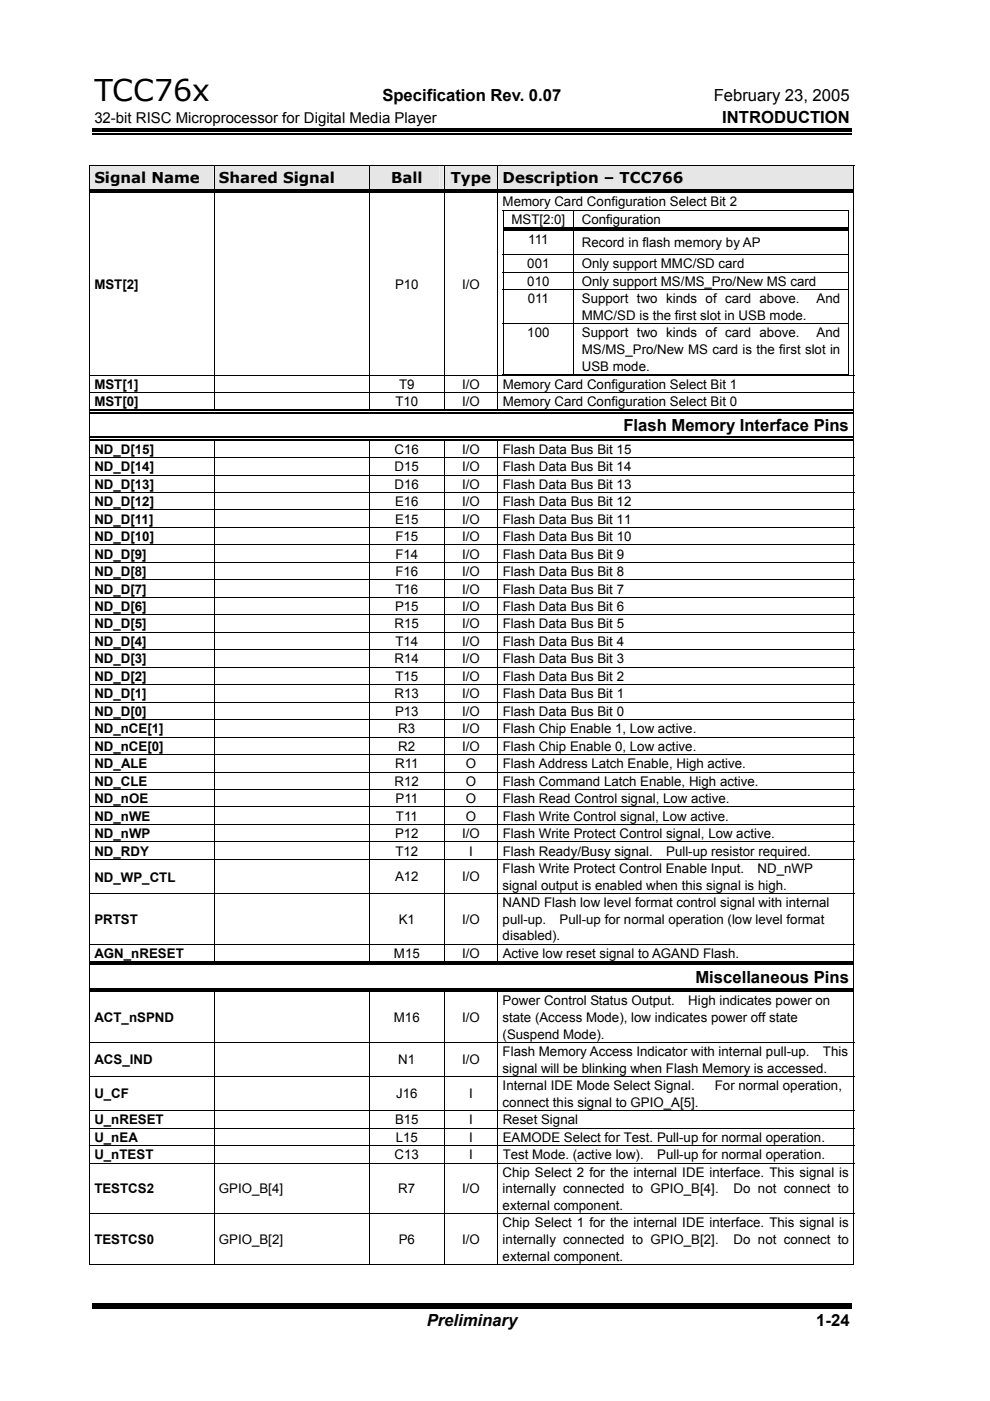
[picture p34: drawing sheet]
<svg xmlns="http://www.w3.org/2000/svg" width="210mm" height="297mm" viewBox="0 0 210 297" stroke-linecap="round" stroke-linejoin="round" font-family="sans-serif">
<defs><g id="words">
<text font-size="6.3" x="20" y="21.4">TCC76x</text>
<g font-size="3.5">
<text x="81.1" y="21.4">Specification Rev. 0.07</text>
<text x="151.3" y="21.4">February 23, 2005</text>
<text x="153.1" y="26.1">INTRODUCTION</text>
<text x="132.2" y="91.4">Flash Memory Interface Pins</text>
<text x="147.4" y="208.4">Miscellaneous Pins</text>
<text x="90.5" y="281.2">Preliminary</text>
<text x="173.1" y="281.2">1-24</text>
</g>
<g font-size="3.2">
<text x="20" y="26.1">32-bit RISC Microprocessor for Digital Media Player</text>
<text x="20" y="38.9">Signal Name</text>
<text x="46.4" y="38.9">Shared Signal</text>
<text x="82.9" y="38.9">Ball</text>
<text x="95.6" y="38.9">Type</text>
<text x="106.6" y="38.9">Description – TCC766</text>
</g>
<g font-size="2.8">
<text x="106.6" y="43.8">Memory Card Configuration Select Bit 2</text>
<text x="108.4" y="47.5">MST[2:0]</text>
<text x="123.4" y="47.5">Configuration</text>
<text x="112" y="51.8">111</text>
<text x="123.4" y="52.4">Record in flash memory by AP</text>
<text x="111.8" y="56.9">001</text>
<text x="123.4" y="56.9">Only support MMC/SD card</text>
<text x="20" y="61.2">MST[2]</text>
<text x="83.8" y="61.2">P10</text>
<text x="98" y="61.2">I/O</text>
<text x="111.8" y="60.6">010</text>
<text x="111.9" y="64.3">011</text>
<text x="123.4" y="60.6">Only support MS/MS_Pro/New MS card</text>
<text x="123.4" y="64.3">Support two kinds of card above.</text>
<text x="173.1" y="64.3">And</text>
<text x="111.8" y="71.5">100</text>
<text x="123.4" y="67.8">MMC/SD is the first slot in USB mode.</text>
<text x="123.4" y="71.5">Support two kinds of card above.</text>
<text x="173.1" y="71.5">And</text>
<text x="123.4" y="75.1">MS/MS_Pro/New MS card is the first slot in</text>
<text x="20" y="82.4">MST[1]</text>
<text x="84.6" y="82.4">T9</text>
<text x="98" y="82.4">I/O</text>
<text x="106.6" y="82.4">Memory Card Configuration Select Bit 1</text>
<text x="123.4" y="78.6">USB mode.</text>
<text x="20" y="86.1">MST[0]</text>
<text x="83.8" y="86.1">T10</text>
<text x="98" y="86.1">I/O</text>
<text x="106.6" y="86.1">Memory Card Configuration Select Bit 0</text>
<text x="20" y="96.2">ND_D[15]</text>
<text x="20" y="99.9">ND_D[14]</text>
<text x="83.7" y="96.2">C16</text>
<text x="83.7" y="99.9">D15</text>
<text x="98" y="96.2">I/O</text>
<text x="98" y="99.9">I/O</text>
<text x="106.6" y="96.2">Flash Data Bus Bit 15</text>
<text x="106.6" y="99.9">Flash Data Bus Bit 14</text>
<text x="20" y="103.6">ND_D[13]</text>
<text x="20" y="107.3">ND_D[12]</text>
<text x="83.7" y="103.6">D16</text>
<text x="83.8" y="107.3">E16</text>
<text x="98" y="107.3">I/O</text>
<text x="98" y="103.6">I/O</text>
<text x="106.6" y="107.3">Flash Data Bus Bit 12</text>
<text x="106.6" y="103.6">Flash Data Bus Bit 13</text>
<text x="20" y="111">ND_D[11]</text>
<text x="83.8" y="111">E15</text>
<text x="98" y="111">I/O</text>
<text x="106.6" y="111">Flash Data Bus Bit 11</text>
<text x="20" y="114.7">ND_D[10]</text>
<text x="20" y="118.4">ND_D[9]</text>
<text x="83.8" y="114.7">F15</text>
<text x="83.8" y="118.4">F14</text>
<text x="98" y="114.7">I/O</text>
<text x="98" y="118.4">I/O</text>
<text x="106.6" y="114.7">Flash Data Bus Bit 10</text>
<text x="106.6" y="118.4">Flash Data Bus Bit 9</text>
<text x="20" y="122.1">ND_D[8]</text>
<text x="20" y="125.8">ND_D[7]</text>
<text x="83.8" y="122.1">F16</text>
<text x="83.8" y="125.8">T16</text>
<text x="98" y="122.1">I/O</text>
<text x="98" y="125.8">I/O</text>
<text x="106.6" y="122.1">Flash Data Bus Bit 8</text>
<text x="106.6" y="125.8">Flash Data Bus Bit 7</text>
<text x="20" y="129.5">ND_D[6]</text>
<text x="83.8" y="129.5">P15</text>
<text x="98" y="129.5">I/O</text>
<text x="106.6" y="129.5">Flash Data Bus Bit 6</text>
<text x="20" y="133.2">ND_D[5]</text>
<text x="20" y="136.9">ND_D[4]</text>
<text x="83.7" y="133.2">R15</text>
<text x="83.8" y="136.9">T14</text>
<text x="98" y="133.2">I/O</text>
<text x="98" y="136.9">I/O</text>
<text x="106.6" y="133.2">Flash Data Bus Bit 5</text>
<text x="106.6" y="136.9">Flash Data Bus Bit 4</text>
<text x="20" y="140.7">ND_D[3]</text>
<text x="83.7" y="140.7">R14</text>
<text x="98" y="140.7">I/O</text>
<text x="106.6" y="140.7">Flash Data Bus Bit 3</text>
<text x="20" y="144.4">ND_D[2]</text>
<text x="20" y="148.1">ND_D[1]</text>
<text x="83.7" y="148.1">R13</text>
<text x="83.8" y="144.4">T15</text>
<text x="98" y="148.1">I/O</text>
<text x="98" y="144.4">I/O</text>
<text x="106.6" y="148.1">Flash Data Bus Bit 1</text>
<text x="106.6" y="144.4">Flash Data Bus Bit 2</text>
<text x="20" y="151.8">ND_D[0]</text>
<text x="20" y="155.5">ND_nCE[1]</text>
<text x="83.8" y="151.8">P13</text>
<text x="84.5" y="155.5">R3</text>
<text x="98" y="151.8">I/O</text>
<text x="98" y="155.5">I/O</text>
<text x="106.6" y="151.8">Flash Data Bus Bit 0</text>
<text x="106.6" y="155.5">Flash Chip Enable 1, Low active.</text>
<text x="20" y="159.2">ND_nCE[0]</text>
<text x="84.5" y="159.2">R2</text>
<text x="98" y="159.2">I/O</text>
<text x="106.6" y="159.2">Flash Chip Enable 0, Low active.</text>
<text x="20" y="162.9">ND_ALE</text>
<text x="20" y="166.6">ND_CLE</text>
<text x="83.7" y="166.6">R12</text>
<text x="83.8" y="162.9">R11</text>
<text x="98.8" y="162.9">O</text>
<text x="98.8" y="166.6">O</text>
<text x="106.6" y="162.9">Flash Address Latch Enable, High active.</text>
<text x="106.6" y="166.6">Flash Command Latch Enable, High active.</text>
<text x="20" y="170.3">ND_nOE</text>
<text x="20" y="174">ND_nWE</text>
<text x="83.9" y="170.3">P11</text>
<text x="83.9" y="174">T11</text>
<text x="98.8" y="170.3">O</text>
<text x="98.8" y="174">O</text>
<text x="106.6" y="170.3">Flash Read Control signal, Low active.</text>
<text x="106.6" y="174">Flash Write Control signal, Low active.</text>
<text x="20" y="177.7">ND_nWP</text>
<text x="83.8" y="177.7">P12</text>
<text x="98" y="177.7">I/O</text>
<text x="106.6" y="177.7">Flash Write Protect Control signal, Low active.</text>
<text x="20" y="181.4">ND_RDY</text>
<text x="83.8" y="181.4">T12</text>
<text x="99.5" y="181.4">I</text>
<text x="106.6" y="185.1">Flash Write Protect Control Enable Input.</text>
<text x="106.6" y="181.4">Flash Ready/Busy signal.</text>
<text x="141.2" y="181.4">Pull-up resistor required.</text>
<text x="160.6" y="185.1">ND_nWP</text>
<text x="20" y="187.1">ND_WP_CTL</text>
<text x="83.8" y="186.9">A12</text>
<text x="98" y="186.9">I/O</text>
<text x="106.6" y="188.6">signal output is enabled when this signal is high.</text>
<text x="20" y="195.9">PRTST</text>
<text x="84.5" y="195.9">K1</text>
<text x="98" y="195.9">I/O</text>
<text x="106.6" y="192.3">NAND Flash low level format control signal with internal</text>
<text x="106.6" y="195.9">pull-up.</text>
<text x="118.7" y="195.9">Pull-up for normal operation (low level format</text>
<text x="20" y="203.1">AGN_nRESET</text>
<text x="83.5" y="203.1">M15</text>
<text x="98" y="203.1">I/O</text>
<text x="106.6" y="199.4">disabled).</text>
<text x="106.6" y="203.1">Active low reset signal to AGAND Flash.</text>
<text x="106.6" y="213.2">Power Control Status Output.</text>
<text x="145.9" y="213.2">High indicates power on</text>
<text x="20" y="216.7">ACT_nSPND</text>
<text x="83.5" y="216.7">M16</text>
<text x="98" y="216.7">I/O</text>
<text x="106.6" y="216.7">state (Access Mode), low indicates power off state</text>
<text x="106.6" y="220.2">(Suspend Mode).</text>
<text x="20" y="225.7">ACS_IND</text>
<text x="84.5" y="225.7">N1</text>
<text x="98" y="225.7">I/O</text>
<text x="106.6" y="223.9">Flash Memory Access Indicator with internal pull-up.</text>
<text x="106.6" y="227.4">signal will be blinking when Flash Memory is accessed.</text>
<text x="174.5" y="223.9">This</text>
<text x="20" y="232.9">U_CF</text>
<text x="84" y="232.9">J16</text>
<text x="99.5" y="232.9">I</text>
<text x="106.6" y="231.1">Internal IDE Mode Select Signal.</text>
<text x="151.6" y="231.1">For normal operation,</text>
<text x="20" y="238.4">U_nRESET</text>
<text x="83.8" y="238.4">B15</text>
<text x="99.5" y="238.4">I</text>
<text x="106.6" y="234.7">connect this signal to GPIO_A[5].</text>
<text x="106.6" y="238.4">Reset Signal</text>
<text x="20" y="242.1">U_nEA</text>
<text x="20" y="245.8">U_nTEST</text>
<text x="83.7" y="245.8">C13</text>
<text x="83.9" y="242.1">L15</text>
<text x="99.5" y="242.1">I</text>
<text x="99.5" y="245.8">I</text>
<text x="106.6" y="242.1">EAMODE Select for Test. Pull-up for normal operation.</text>
<text x="106.6" y="245.8">Test Mode. (active low).</text>
<text x="139.3" y="245.8">Pull-up for normal operation.</text>
<text x="106.6" y="249.5">Chip Select 2 for the internal IDE interface. This signal is</text>
<text x="20" y="253">TESTCS2</text>
<text x="46.4" y="253">GPIO_B[4]</text>
<text x="84.4" y="253">R7</text>
<text x="98" y="253">I/O</text>
<text x="106.6" y="253">internally connected to GPIO_B[4].</text>
<text x="106.6" y="256.5">external component.</text>
<text x="155.5" y="253">Do not connect to</text>
<text x="20" y="263.8">TESTCS0</text>
<text x="46.4" y="263.8">GPIO_B[2]</text>
<text x="84.5" y="263.8">P6</text>
<text x="98" y="263.8">I/O</text>
<text x="106.6" y="260.2">Chip Select 1 for the internal IDE interface. This signal is</text>
<text x="106.6" y="263.8">internally connected to GPIO_B[2].</text>
<text x="155.5" y="263.8">Do not connect to</text>
<text x="106.6" y="267.3">external component.</text>
</g>
</g></defs>
<path d="M19.5 28.3h161M19.5 276.4h161" fill="none" stroke="#000" stroke-width=".25"/>
<path d="M19.5 27.2h161v.8h-161zM19.5 276.8h161v.8h-161z" fill="#000"/>
<g fill="#e6e6e6">
<path d="M20 35.2h24.4v4.9h-24.4z"/>
<path d="M19.1 35.2h26.2v4.9h-26.2z"/>
<path d="M46.4 35.2h31v4.9h-31z"/>
<path d="M45.5 35.2h32.8v4.9h-32.8z"/>
<path d="M79.4 35.2h13.8v4.9h-13.8z"/>
<path d="M78.5 35.2h15.6v4.9h-15.6z"/>
<path d="M95.2 35.2h9.4v4.9h-9.4z"/>
<path d="M94.2 35.2h11.3v4.9h-11.3z"/>
<path d="M106.6 35.2h73.4v4.9h-73.4z"/>
<path d="M105.7 35.2h75.2v4.9h-75.2z"/>
</g>
<g fill="#000">
<path d="M18.9 35h.2v.2h-.2zM180.9 35h.2v.2h-.2zM18.9 40.1h.2v.8h-.2zM45.3 40.9h.2zM45.3 40.1h.8v.3h-.8zM45.3 40.6h.8v.3h-.8zM78.3 40.9h.2zM78.3 40.1h.8v.3h-.8zM78.3 40.6h.8v.3h-.8zM94.1 40.9h.1zM94.1 40.1h.7v.3h-.7zM94.1 40.6h.7v.3h-.7z"/>
<path d="M105.5 40.9h.2zM105.5 40.1h.8v.3h-.8zM105.5 40.6h.8v.3h-.8zM106.6 44.5h.1v.1h-.1zM106.6 48.2h.1v.8h-.1zM121.5 48.9l.2 .1zM121.5 48.2h.8v.2h-.8zM121.5 48.7h.8v.2h-.8zM179.8 44.5h.2v.1h-.2zM179.8 48.2h.2v.8h-.2zM180.9 40.1h.2v.8h-.2zM179.8 79.3h.2v.2h-.2z"/>
<path d="M18.9 86.9h.2v.8h-.2zM18.9 92.6h.2v.8h-.2zM45.3 86.9h.7v.2h-.7zM45.3 87.4h.7v.2h-.7zM45.3 92.6h.7v.3h-.7zM45.3 93.1h.7v.3h-.7zM45.3 86.9h.8v.2h-.8zM45.3 87.4h.8v.2h-.8zM45.3 93.4h.2zM45.3 92.6h.8v.3h-.8zM45.3 93.1h.8v.3h-.8zM78.3 86.9h.7v.2h-.7z"/>
<path d="M78.3 87.4h.7v.2h-.7zM78.3 92.6h.7v.3h-.7zM78.3 93.1h.7v.3h-.7zM78.3 86.9h.8v.2h-.8zM78.3 87.4h.8v.2h-.8zM78.3 93.4h.2zM78.3 92.6h.8v.3h-.8zM78.3 93.1h.8v.3h-.8zM94 86.9h.8v.2h-.8zM94 87.4h.8v.2h-.8zM94 92.6h.8v.3h-.8zM94 93.1h.8v.3h-.8z"/>
<path d="M94.1 86.9h.7v.2h-.7zM94.1 87.4h.7v.2h-.7zM94.1 93.4h.1zM94.1 92.6h.7v.3h-.7zM94.1 93.1h.7v.3h-.7zM105.5 86.9h.7v.2h-.7zM105.5 87.4h.7v.2h-.7zM105.5 92.6h.7v.3h-.7zM105.5 93.1h.7v.3h-.7zM105.5 86.9h.8v.2h-.8zM105.5 87.4h.8v.2h-.8zM105.5 93.4h.2z"/>
<path d="M105.5 92.6h.8v.3h-.8zM105.5 93.1h.8v.3h-.8zM180.9 86.9h.2v.8h-.2zM180.9 92.6h.2v.8h-.2zM18.9 203.8h.2v.8h-.2zM18.9 209.5h.2v.9h-.2zM45.3 203.8h.7v.3h-.7zM45.3 204.3h.7v.3h-.7zM45.3 209.5h.7v.3h-.7zM45.3 210.1h.7v.2h-.7zM45.3 203.8h.8v.3h-.8zM45.3 204.3h.8v.3h-.8z"/>
<path d="M45.3 210.3l.2 .1zM45.3 209.5h.8v.3h-.8zM45.3 210.1h.8v.2h-.8zM78.3 203.8h.7v.3h-.7zM78.3 204.3h.7v.3h-.7zM78.3 209.5h.7v.3h-.7zM78.3 210.1h.7v.2h-.7zM78.3 203.8h.8v.3h-.8zM78.3 204.3h.8v.3h-.8zM78.3 210.3l.2 .1zM78.3 209.5h.8v.3h-.8zM78.3 210.1h.8v.2h-.8z"/>
<path d="M94 203.8h.8v.3h-.8zM94 204.3h.8v.3h-.8zM94 209.5h.8v.3h-.8zM94 210.1h.8v.2h-.8zM94.1 203.8h.7v.3h-.7zM94.1 204.3h.7v.3h-.7zM94.1 210.3l.1 .1zM94.1 209.5h.7v.3h-.7zM94.1 210.1h.7v.2h-.7zM105.5 203.8h.7v.3h-.7zM105.5 204.3h.7v.3h-.7zM105.5 209.5h.7v.3h-.7z"/>
<path d="M105.5 210.1h.7v.2h-.7zM105.5 203.8h.8v.3h-.8zM105.5 204.3h.8v.3h-.8zM105.5 210.3l.2 .1zM105.5 209.5h.8v.3h-.8zM105.5 210.1h.8v.2h-.8zM180.9 203.8h.2v.8h-.2zM180.9 209.5h.2v.9h-.2zM180.9 268h.2v.2h-.2z"/>
</g>
<g fill="none" stroke="#000" stroke-width=".21">
<path d="M18.9 35.1h162.2M19 35.2v4.9M45.4 35.2v4.9M78.4 35.2v4.9M94.1 35.2v4.9M105.6 35.2v4.9M181 35.2v4.9M19 40.9v38.6M45.4 40.9v38.6M78.4 40.9v38.6M94.1 40.9v38.6M105.6 40.9v38.6"/>
<path d="M106.6 44.6h73.4M106.6 54h73.4M106.6 57.7h73.4M106.7 44.6v3.6M106.7 49v4.9M106.7 54.1v3.5M106.7 57.8v3.5M121.6 44.6v3.6M121.6 49v4.9M121.6 54.1v3.5M121.6 57.8v3.5M179.9 44.6v3.6"/>
<path d="M179.9 49v4.9M179.9 54.1v3.5M179.9 57.8v3.5M181 40.9v38.6M18.9 79.5h162.2M19 79.6v3.6M45.4 79.6v3.6M78.4 79.6v3.6M94.1 79.6v3.6M105.6 79.6v3.6M106.6 61.4h73.4M106.6 68.6h73.4"/>
<path d="M106.6 79.4h14.9M106.7 61.5v7M106.7 68.7v10.8M121.6 61.5v7M121.6 68.7v10.8M121.7 79.4h58.1M179.9 61.5v7M179.9 68.7v10.8M181 79.6v3.6M18.9 83.2h162.2M18.9 97h162.2M19 83.3v3.6"/>
<path d="M19 87.7v4.9M19 93.4v3.5M19 97.1v3.5M45.4 83.3v3.6M45.4 93.4v3.5M45.4 97.1v3.5M78.4 83.3v3.6M78.4 93.4v3.5M78.4 97.1v3.5M94.1 83.3v3.6M94.1 93.4v3.5M94.1 97.1v3.5"/>
<path d="M105.6 83.3v3.6M105.6 93.4v3.5M105.6 97.1v3.5M181 83.3v3.6M181 87.7v4.9M181 93.4v3.5M181 97.1v3.5M18.9 100.7h162.2M18.9 104.4h162.2M18.9 108.1h162.2M18.9 111.8h162.2M18.9 115.5h162.2"/>
<path d="M18.9 119.2h162.2M19 100.8v3.5M19 104.5v3.5M19 108.2v3.5M19 111.9v3.5M19 115.6v3.5M19 119.3v3.6M45.4 100.8v3.5M45.4 104.5v3.5M45.4 108.2v3.5M45.4 111.9v3.5M45.4 115.6v3.5"/>
<path d="M45.4 119.3v3.6M78.4 100.8v3.5M78.4 104.5v3.5M78.4 108.2v3.5M78.4 111.9v3.5M78.4 115.6v3.5M78.4 119.3v3.6M94.1 100.8v3.5M94.1 104.5v3.5M94.1 108.2v3.5M94.1 111.9v3.5M94.1 115.6v3.5"/>
<path d="M94.1 119.3v3.6M105.6 100.8v3.5M105.6 104.5v3.5M105.6 108.2v3.5M105.6 111.9v3.5M105.6 115.6v3.5M105.6 119.3v3.6M181 100.8v3.5M181 104.5v3.5M181 108.2v3.5M181 111.9v3.5M181 115.6v3.5"/>
<path d="M181 119.3v3.6M18.9 122.9h162.2M18.9 126.6h162.2M18.9 130.3h162.2M18.9 134h162.2M18.9 137.8h162.2M19 123v3.6M19 126.7v3.6M19 130.4v3.6M19 134.1v3.6M19 137.8v3.6M45.4 123v3.6"/>
<path d="M45.4 126.7v3.6M45.4 130.4v3.6M45.4 134.1v3.6M45.4 137.8v3.6M78.4 123v3.6M78.4 126.7v3.6M78.4 130.4v3.6M78.4 134.1v3.6M78.4 137.8v3.6M94.1 123v3.6M94.1 126.7v3.6M94.1 130.4v3.6"/>
<path d="M94.1 134.1v3.6M94.1 137.8v3.6M105.6 123v3.6M105.6 126.7v3.6M105.6 130.4v3.6M105.6 134.1v3.6M105.6 137.8v3.6M181 123v3.6M181 126.7v3.6M181 130.4v3.6M181 134.1v3.6M181 137.8v3.6"/>
<path d="M18.9 141.5h162.2M18.9 145.2h162.2M18.9 148.9h162.2M18.9 152.6h162.2M18.9 156.3h162.2M18.9 160h162.2M19 141.5v3.6M19 145.2v3.6M19 148.9v3.6M19 152.7v3.5M19 156.4v3.5M45.4 141.5v3.6"/>
<path d="M45.4 145.2v3.6M45.4 148.9v3.6M45.4 152.7v3.5M45.4 156.4v3.5M78.4 141.5v3.6M78.4 145.2v3.6M78.4 148.9v3.6M78.4 152.7v3.5M78.4 156.4v3.5M94.1 141.5v3.6M94.1 145.2v3.6M94.1 148.9v3.6"/>
<path d="M94.1 152.7v3.5M94.1 156.4v3.5M105.6 141.5v3.6M105.6 145.2v3.6M105.6 148.9v3.6M105.6 152.7v3.5M105.6 156.4v3.5M181 141.5v3.6M181 145.2v3.6M181 148.9v3.6M181 152.7v3.5M181 156.4v3.5"/>
<path d="M18.9 163.7h162.2M18.9 167.4h162.2M18.9 171.1h162.2M18.9 174.8h162.2M18.9 178.5h162.2M19 160.1v3.5M19 163.8v3.5M19 167.5v3.5M19 171.2v3.5M19 174.9v3.5M19 178.6v3.5M45.4 160.1v3.5"/>
<path d="M45.4 163.8v3.5M45.4 167.5v3.5M45.4 171.2v3.5M45.4 174.9v3.5M45.4 178.6v3.5M78.4 160.1v3.5M78.4 163.8v3.5M78.4 167.5v3.5M78.4 171.2v3.5M78.4 174.9v3.5M78.4 178.6v3.5M94.1 160.1v3.5"/>
<path d="M94.1 163.8v3.5M94.1 167.5v3.5M94.1 171.2v3.5M94.1 174.9v3.5M94.1 178.6v3.5M105.6 160.1v3.5M105.6 163.8v3.5M105.6 167.5v3.5M105.6 171.2v3.5M105.6 174.9v3.5M105.6 178.6v3.5M181 160.1v3.5"/>
<path d="M181 163.8v3.5M181 167.5v3.5M181 171.2v3.5M181 174.9v3.5M181 178.6v3.5M18.9 182.2h162.2M18.9 189.4h162.2M19 182.3v7.1M19 189.5v10.6M45.4 182.3v7.1M45.4 189.5v10.6M78.4 182.3v7.1"/>
<path d="M78.4 189.5v10.6M94.1 182.3v7.1M94.1 189.5v10.6M105.6 182.3v7.1M105.6 189.5v10.6M181 182.3v7.1M181 189.5v10.6M18.9 200.2h162.2M19 200.3v3.5M19 204.6v4.9M19 210.4v10.5M45.4 200.3v3.5"/>
<path d="M45.4 210.4v10.5M78.4 200.3v3.5M78.4 210.4v10.5M94.1 200.3v3.5M94.1 210.4v10.5M105.6 200.3v3.5M105.6 210.4v10.5M181 200.3v3.5M181 204.6v4.9M181 210.4v10.5M18.9 221h162.2M18.9 228.2h162.2"/>
<path d="M18.9 235.5h162.2M18.9 239.2h162.2M19 221.1v7.1M19 228.3v7.1M19 235.6v3.5M19 239.3v3.5M45.4 221.1v7.1M45.4 228.3v7.1M45.4 235.6v3.5M45.4 239.3v3.5M78.4 221.1v7.1M78.4 228.3v7.1"/>
<path d="M78.4 235.6v3.5M78.4 239.3v3.5M94.1 221.1v7.1M94.1 228.3v7.1M94.1 235.6v3.5M94.1 239.3v3.5M105.6 221.1v7.1M105.6 228.3v7.1M105.6 235.6v3.5M105.6 239.3v3.5M181 221.1v7.1M181 228.3v7.1"/>
<path d="M181 235.6v3.5M181 239.3v3.5M18.9 242.9h162.2M18.9 246.6h162.2M18.9 257.3h162.2M19 243v3.5M19 246.7v10.6M19 257.4v10.8M45.4 243v3.5M45.4 246.7v10.6M45.4 257.4v10.8M78.4 243v3.5"/>
<path d="M78.4 246.7v10.6M78.4 257.4v10.8M94.1 243v3.5M94.1 246.7v10.6M94.1 257.4v10.8M105.6 243v3.5M105.6 246.7v10.6M105.6 257.4v10.8M181 243v3.5M181 246.7v10.6M181 257.4v10.8M18.9 268.1h26.4"/>
<path d="M45.5 268.1h32.8M78.5 268.1h15.6M94.2 268.1h11.3M105.7 268.1h75.2"/>
</g>
<g fill="none" stroke="#000" stroke-width=".25">
<path d="M19.1 40.3h26.2M19.1 40.8h26.2M46.1 40.3h32.2M46.1 40.8h32.2M79.1 40.3h15M79.1 40.8h15M94.8 40.3h10.7M94.8 40.8h10.7M106.3 40.3h74.6M106.3 40.8h74.6M106.7 48.3h14.8M106.7 48.8h14.8"/>
<path d="M122.3 48.3h57.5M122.3 48.8h57.5M19.1 87h26.2M19.1 87.5h26.2M19.1 92.7h26.2M19.1 93.2h26.2M46.1 87h32.2M46.1 87.5h32.2M46.1 92.7h32.2M46.1 93.2h32.2M79.1 87h14.9M79.1 87.5h14.9"/>
<path d="M79.1 92.7h14.9M79.1 93.2h14.9M94.8 87h10.7M94.8 87.5h10.7M94.8 92.7h10.7M94.8 93.2h10.7M106.3 87h74.6M106.3 87.5h74.6M106.3 92.7h74.6M106.3 93.2h74.6M19.1 203.9h26.2M19.1 204.4h26.2"/>
<path d="M19.1 209.7h26.2M19.1 210.2h26.2M46.1 203.9h32.2M46.1 204.4h32.2M46.1 209.7h32.2M46.1 210.2h32.2M79.1 203.9h14.9M79.1 204.4h14.9M79.1 209.7h14.9M79.1 210.2h14.9M94.8 203.9h10.7M94.8 204.4h10.7"/>
<path d="M94.8 209.7h10.7M94.8 210.2h10.7M106.3 203.9h74.6M106.3 204.4h74.6M106.3 209.7h74.6M106.3 210.2h74.6"/>
</g>
<use href="#words"/>
</svg>
